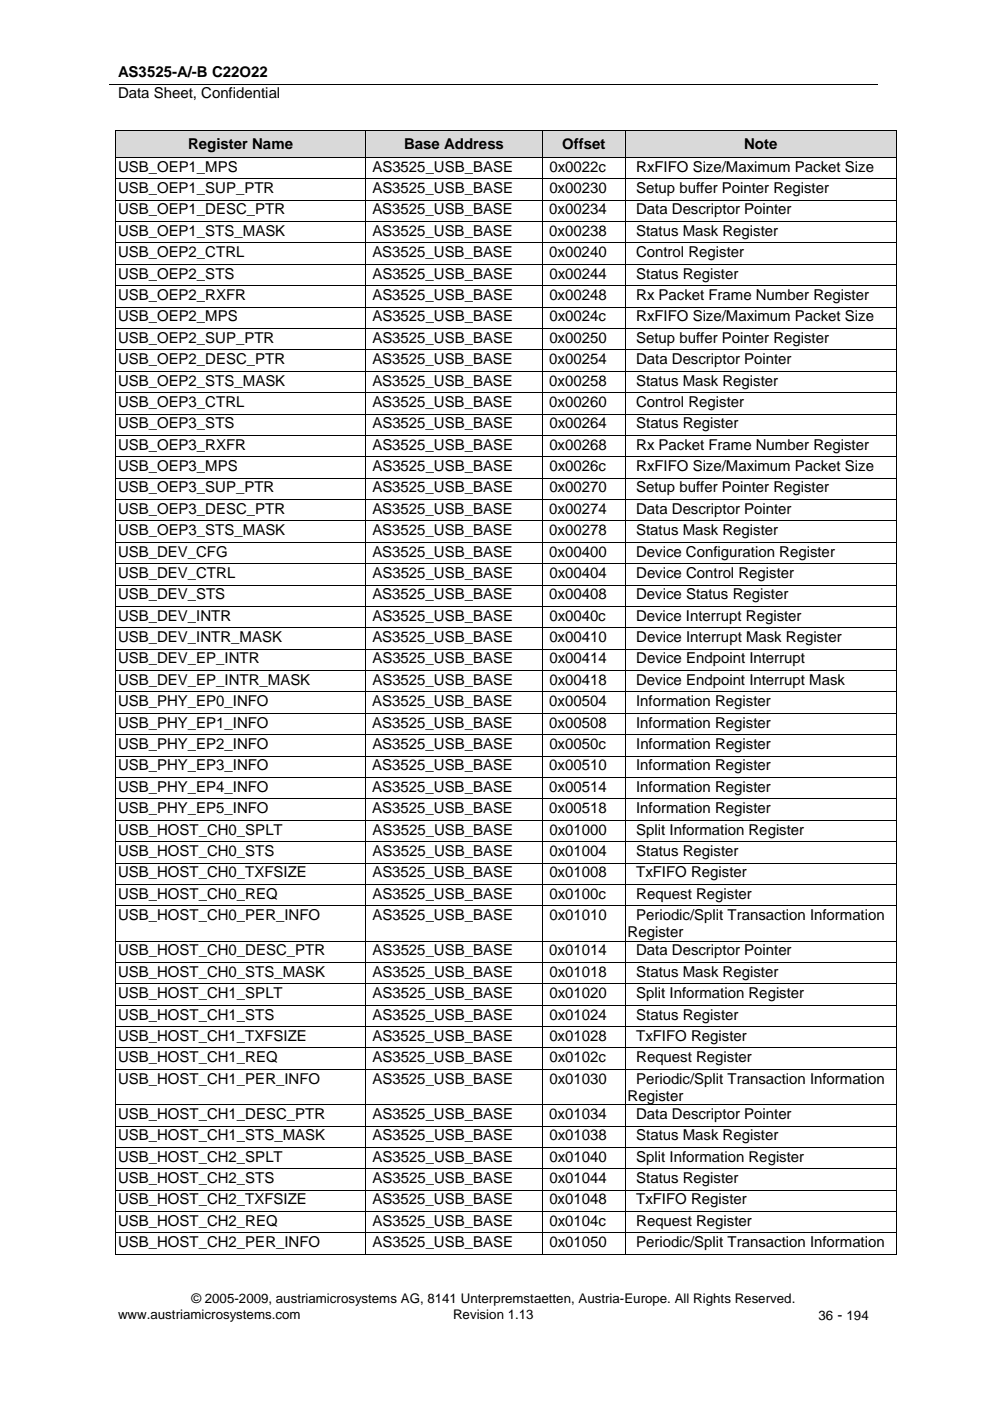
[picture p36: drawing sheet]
<svg xmlns="http://www.w3.org/2000/svg" width="210mm" height="297mm" viewBox="0 0 210 297" stroke-linecap="round" stroke-linejoin="round" font-family="sans-serif">
<defs><g id="words">
<g font-size="3.2">
<text x="25" y="16.3">AS3525-A/-B C22O22</text>
<text x="25" y="20.9">Data Sheet, Confidential</text>
<text x="39.9" y="31.6">Register Name</text>
<text x="85.7" y="31.6">Base Address</text>
<text x="119.2" y="31.6">Offset</text>
<text x="157.8" y="31.6">Note</text>
<text x="25" y="36.4">USB_OEP1_MPS</text>
<text x="25" y="40.9">USB_OEP1_SUP_PTR</text>
<text x="79" y="40.9">AS3525_USB_BASE</text>
<text x="79" y="36.4">AS3525_USB_BASE</text>
<text x="116.5" y="40.9">0x00230</text>
<text x="116.5" y="36.4">0x0022c</text>
<text x="134.9" y="40.9">Setup buffer Pointer Register</text>
<text x="134.9" y="36.4">RxFIFO Size/Maximum Packet Size</text>
<text x="25" y="45.5">USB_OEP1_DESC_PTR</text>
<text x="78.9" y="45.5">AS3525_USB_BASE</text>
<text x="116.5" y="45.5">0x00234</text>
<text x="134.9" y="45.5">Data Descriptor Pointer</text>
<text x="25" y="50">USB_OEP1_STS_MASK</text>
<text x="78.9" y="50">AS3525_USB_BASE</text>
<text x="116.5" y="50">0x00238</text>
<text x="134.9" y="50">Status Mask Register</text>
<text x="25" y="54.5">USB_OEP2_CTRL</text>
<text x="25" y="59.1">USB_OEP2_STS</text>
<text x="78.9" y="54.5">AS3525_USB_BASE</text>
<text x="79" y="59.1">AS3525_USB_BASE</text>
<text x="116.5" y="54.5">0x00240</text>
<text x="116.5" y="59.1">0x00244</text>
<text x="134.9" y="54.5">Control Register</text>
<text x="134.9" y="59.1">Status Register</text>
<text x="25" y="63.6">USB_OEP2_RXFR</text>
<text x="79" y="63.6">AS3525_USB_BASE</text>
<text x="116.5" y="63.6">0x00248</text>
<text x="134.9" y="63.6">Rx Packet Frame Number Register</text>
<text x="25" y="68.1">USB_OEP2_MPS</text>
<text x="79" y="68.1">AS3525_USB_BASE</text>
<text x="116.5" y="68.1">0x0024c</text>
<text x="134.9" y="68.1">RxFIFO Size/Maximum Packet Size</text>
<text x="25" y="72.7">USB_OEP2_SUP_PTR</text>
<text x="25" y="77.2">USB_OEP2_DESC_PTR</text>
<text x="78.9" y="77.2">AS3525_USB_BASE</text>
<text x="79" y="72.7">AS3525_USB_BASE</text>
<text x="116.5" y="77.2">0x00254</text>
<text x="116.5" y="72.7">0x00250</text>
<text x="134.9" y="77.2">Data Descriptor Pointer</text>
<text x="134.9" y="72.7">Setup buffer Pointer Register</text>
<text x="25" y="81.7">USB_OEP2_STS_MASK</text>
<text x="78.9" y="81.7">AS3525_USB_BASE</text>
<text x="116.5" y="81.7">0x00258</text>
<text x="134.9" y="81.7">Status Mask Register</text>
<text x="25" y="86.3">USB_OEP3_CTRL</text>
<text x="78.9" y="86.3">AS3525_USB_BASE</text>
<text x="116.5" y="86.3">0x00260</text>
<text x="134.9" y="86.3">Control Register</text>
<text x="25" y="90.8">USB_OEP3_STS</text>
<text x="25" y="95.3">USB_OEP3_RXFR</text>
<text x="79" y="95.3">AS3525_USB_BASE</text>
<text x="79" y="90.8">AS3525_USB_BASE</text>
<text x="116.5" y="95.3">0x00268</text>
<text x="116.5" y="90.8">0x00264</text>
<text x="134.9" y="95.3">Rx Packet Frame Number Register</text>
<text x="134.9" y="90.8">Status Register</text>
<text x="25" y="99.9">USB_OEP3_MPS</text>
<text x="79" y="99.9">AS3525_USB_BASE</text>
<text x="116.5" y="99.9">0x0026c</text>
<text x="134.9" y="99.9">RxFIFO Size/Maximum Packet Size</text>
<text x="25" y="104.4">USB_OEP3_SUP_PTR</text>
<text x="79" y="104.4">AS3525_USB_BASE</text>
<text x="116.5" y="104.4">0x00270</text>
<text x="134.9" y="104.4">Setup buffer Pointer Register</text>
<text x="25" y="108.9">USB_OEP3_DESC_PTR</text>
<text x="25" y="113.5">USB_OEP3_STS_MASK</text>
<text x="78.9" y="113.5">AS3525_USB_BASE</text>
<text x="78.9" y="108.9">AS3525_USB_BASE</text>
<text x="116.5" y="108.9">0x00274</text>
<text x="116.5" y="113.5">0x00278</text>
<text x="134.9" y="108.9">Data Descriptor Pointer</text>
<text x="134.9" y="113.5">Status Mask Register</text>
<text x="25" y="118">USB_DEV_CFG</text>
<text x="78.9" y="118">AS3525_USB_BASE</text>
<text x="116.5" y="118">0x00400</text>
<text x="134.9" y="118">Device Configuration Register</text>
<text x="25" y="122.5">USB_DEV_CTRL</text>
<text x="79" y="122.5">AS3525_USB_BASE</text>
<text x="116.5" y="122.5">0x00404</text>
<text x="134.9" y="122.5">Device Control Register</text>
<text x="25" y="127.1">USB_DEV_STS</text>
<text x="25" y="131.6">USB_DEV_INTR</text>
<text x="78.9" y="127.1">AS3525_USB_BASE</text>
<text x="79" y="131.6">AS3525_USB_BASE</text>
<text x="116.5" y="127.1">0x00408</text>
<text x="116.5" y="131.6">0x0040c</text>
<text x="134.9" y="131.6">Device Interrupt Register</text>
<text x="134.9" y="127.1">Device Status Register</text>
<text x="25" y="136.1">USB_DEV_INTR_MASK</text>
<text x="78.9" y="136.1">AS3525_USB_BASE</text>
<text x="116.5" y="136.1">0x00410</text>
<text x="134.9" y="136.1">Device Interrupt Mask Register</text>
<text x="25" y="140.7">USB_DEV_EP_INTR</text>
<text x="79" y="140.7">AS3525_USB_BASE</text>
<text x="116.5" y="140.7">0x00414</text>
<text x="134.9" y="140.7">Device Endpoint Interrupt</text>
<text x="25" y="145.2">USB_DEV_EP_INTR_MASK</text>
<text x="25" y="149.7">USB_PHY_EP0_INFO</text>
<text x="78.9" y="149.7">AS3525_USB_BASE</text>
<text x="79" y="145.2">AS3525_USB_BASE</text>
<text x="116.5" y="149.7">0x00504</text>
<text x="116.5" y="145.2">0x00418</text>
<text x="134.9" y="145.2">Device Endpoint Interrupt Mask</text>
<text x="134.9" y="149.7">Information Register</text>
<text x="25" y="154.3">USB_PHY_EP1_INFO</text>
<text x="78.9" y="154.3">AS3525_USB_BASE</text>
<text x="116.5" y="154.3">0x00508</text>
<text x="134.9" y="154.3">Information Register</text>
<text x="25" y="158.8">USB_PHY_EP2_INFO</text>
<text x="78.9" y="158.8">AS3525_USB_BASE</text>
<text x="116.5" y="158.8">0x0050c</text>
<text x="134.9" y="158.8">Information Register</text>
<text x="25" y="163.3">USB_PHY_EP3_INFO</text>
<text x="25" y="167.9">USB_PHY_EP4_INFO</text>
<text x="78.9" y="163.3">AS3525_USB_BASE</text>
<text x="78.9" y="167.9">AS3525_USB_BASE</text>
<text x="116.5" y="163.3">0x00510</text>
<text x="116.5" y="167.9">0x00514</text>
<text x="134.9" y="163.3">Information Register</text>
<text x="134.9" y="167.9">Information Register</text>
<text x="25" y="172.4">USB_PHY_EP5_INFO</text>
<text x="78.9" y="172.4">AS3525_USB_BASE</text>
<text x="116.5" y="172.4">0x00518</text>
<text x="134.9" y="172.4">Information Register</text>
<text x="25" y="176.9">USB_HOST_CH0_SPLT</text>
<text x="79" y="176.9">AS3525_USB_BASE</text>
<text x="116.5" y="176.9">0x01000</text>
<text x="134.9" y="176.9">Split Information Register</text>
<text x="25" y="181.5">USB_HOST_CH0_STS</text>
<text x="79" y="181.5">AS3525_USB_BASE</text>
<text x="116.5" y="181.5">0x01004</text>
<text x="134.9" y="181.5">Status Register</text>
<text x="25" y="186">USB_HOST_CH0_TXFSIZE</text>
<text x="25" y="190.5">USB_HOST_CH0_REQ</text>
<text x="79" y="186">AS3525_USB_BASE</text>
<text x="79" y="190.5">AS3525_USB_BASE</text>
<text x="116.5" y="186">0x01008</text>
<text x="116.5" y="190.5">0x0100c</text>
<text x="134.9" y="186">TxFIFO Register</text>
<text x="134.9" y="190.5">Request Register</text>
<text x="25" y="195.1">USB_HOST_CH0_PER_INFO</text>
<text x="79" y="195.1">AS3525_USB_BASE</text>
<text x="116.5" y="195.1">0x01010</text>
<text x="134.9" y="195.1">Periodic/Split Transaction Information</text>
<text x="25" y="202.5">USB_HOST_CH0_DESC_PTR</text>
<text x="79" y="202.5">AS3525_USB_BASE</text>
<text x="116.5" y="202.5">0x01014</text>
<text x="133.1" y="198.7">Register</text>
<text x="134.9" y="202.5">Data Descriptor Pointer</text>
<text x="25" y="207.1">USB_HOST_CH0_STS_MASK</text>
<text x="79" y="207.1">AS3525_USB_BASE</text>
<text x="116.5" y="207.1">0x01018</text>
<text x="134.9" y="207.1">Status Mask Register</text>
<text x="25" y="211.6">USB_HOST_CH1_SPLT</text>
<text x="79" y="211.6">AS3525_USB_BASE</text>
<text x="116.5" y="211.6">0x01020</text>
<text x="134.9" y="211.6">Split Information Register</text>
<text x="25" y="216.2">USB_HOST_CH1_STS</text>
<text x="25" y="220.7">USB_HOST_CH1_TXFSIZE</text>
<text x="79" y="220.7">AS3525_USB_BASE</text>
<text x="79" y="216.2">AS3525_USB_BASE</text>
<text x="116.5" y="220.7">0x01028</text>
<text x="116.5" y="216.2">0x01024</text>
<text x="134.9" y="220.7">TxFIFO Register</text>
<text x="134.9" y="216.2">Status Register</text>
<text x="25" y="225.2">USB_HOST_CH1_REQ</text>
<text x="79" y="225.2">AS3525_USB_BASE</text>
<text x="116.5" y="225.2">0x0102c</text>
<text x="134.9" y="225.2">Request Register</text>
<text x="25" y="229.7">USB_HOST_CH1_PER_INFO</text>
<text x="79" y="229.7">AS3525_USB_BASE</text>
<text x="116.5" y="229.7">0x01030</text>
<text x="133.1" y="233.4">Register</text>
<text x="134.9" y="229.7">Periodic/Split Transaction Information</text>
<text x="25" y="237.2">USB_HOST_CH1_DESC_PTR</text>
<text x="79" y="237.2">AS3525_USB_BASE</text>
<text x="116.5" y="237.2">0x01034</text>
<text x="134.9" y="237.2">Data Descriptor Pointer</text>
<text x="25" y="241.8">USB_HOST_CH1_STS_MASK</text>
<text x="79" y="241.8">AS3525_USB_BASE</text>
<text x="116.5" y="241.8">0x01038</text>
<text x="134.9" y="241.8">Status Mask Register</text>
<text x="25" y="246.3">USB_HOST_CH2_SPLT</text>
<text x="25" y="250.8">USB_HOST_CH2_STS</text>
<text x="79" y="250.8">AS3525_USB_BASE</text>
<text x="79" y="246.3">AS3525_USB_BASE</text>
<text x="116.5" y="250.8">0x01044</text>
<text x="116.5" y="246.3">0x01040</text>
<text x="134.9" y="250.8">Status Register</text>
<text x="134.9" y="246.3">Split Information Register</text>
<text x="25" y="255.4">USB_HOST_CH2_TXFSIZE</text>
<text x="79" y="255.4">AS3525_USB_BASE</text>
<text x="116.5" y="255.4">0x01048</text>
<text x="134.9" y="255.4">TxFIFO Register</text>
<text x="25" y="259.9">USB_HOST_CH2_REQ</text>
<text x="79" y="259.9">AS3525_USB_BASE</text>
<text x="116.5" y="259.9">0x0104c</text>
<text x="134.9" y="259.9">Request Register</text>
<text x="25" y="264.4">USB_HOST_CH2_PER_INFO</text>
<text x="79" y="264.4">AS3525_USB_BASE</text>
<text x="116.5" y="264.4">0x01050</text>
<text x="134.9" y="264.4">Periodic/Split Transaction Information</text>
</g>
<g font-size="2.8">
<text x="25" y="279.6">www.austriamicrosystems.com</text>
<text x="40.6" y="276.4">© 2005-2009, austriamicrosystems AG, 8141 Unterpremstaetten, Austria-Europe. All Rights Reserved.</text>
<text x="96.1" y="279.6">Revision 1.13</text>
<text x="173.5" y="280">36 - 194</text>
</g>
</g></defs>
<path d="M23.1 17.8h162.9" fill="none" stroke="#000" stroke-width=".21"/>
<g fill="#d9d9d9">
<path d="M24.6 27.7h52.8v5.6h-52.8z"/>
<path d="M25 27.7h52v5.6h-52z"/>
<path d="M77.6 27.7h37.4v5.6h-37.4z"/>
<path d="M78.1 27.7h36.4v5.6h-36.4z"/>
<path d="M115.1 27.7h17.4v5.6h-17.4z"/>
<path d="M115.6 27.7h16.4v5.6h-16.4z"/>
<path d="M132.6 27.7h57.4v5.6h-57.4z"/>
<path d="M133.1 27.7h56.4v5.6h-56.4z"/>
</g>
<path d="M24.4 27.5h.2v.2h-.2zM190 27.5h.1v.2h-.1zM190 265.9h.1v.1h-.1z" fill="#000"/>
<g fill="none" stroke="#000" stroke-width=".21">
<path d="M24.4 27.6h165.7M24.4 33.4h165.7M24.4 37.9h165.7M24.5 27.7v5.6M24.5 33.5v4.3M24.5 38v4.4M77.5 27.7v5.6M77.5 33.5v4.3M77.5 38v4.4M115 27.7v5.6M115 33.5v4.3M115 38v4.4"/>
<path d="M132.5 27.7v5.6M132.5 33.5v4.3M132.5 38v4.4M190.1 27.7v5.6M190.1 33.5v4.3M190.1 38v4.4M24.4 42.4h165.7M24.4 47h165.7M24.4 51.5h165.7M24.4 56h165.7M24.5 42.5v4.4M24.5 47.1v4.3"/>
<path d="M24.5 51.6v4.4M24.5 56.1v4.4M77.5 42.5v4.4M77.5 47.1v4.3M77.5 51.6v4.4M77.5 56.1v4.4M115 42.5v4.4M115 47.1v4.3M115 51.6v4.4M115 56.1v4.4M132.5 42.5v4.4M132.5 47.1v4.3"/>
<path d="M132.5 51.6v4.4M132.5 56.1v4.4M190.1 42.5v4.4M190.1 47.1v4.3M190.1 51.6v4.4M190.1 56.1v4.4M24.4 60.6h165.7M24.4 65.1h165.7M24.4 69.6h165.7M24.4 74.2h165.7M24.4 78.7h165.7M24.5 60.7v4.3"/>
<path d="M24.5 65.2v4.4M24.5 69.7v4.4M24.5 74.3v4.3M24.5 78.8v4.4M77.5 60.7v4.3M77.5 65.2v4.4M77.5 69.7v4.4M77.5 74.3v4.3M77.5 78.8v4.4M115 60.7v4.3M115 65.2v4.4M115 69.7v4.4"/>
<path d="M115 74.3v4.3M115 78.8v4.4M132.5 60.7v4.3M132.5 65.2v4.4M132.5 69.7v4.4M132.5 74.3v4.3M132.5 78.8v4.4M190.1 60.7v4.3M190.1 65.2v4.4M190.1 69.7v4.4M190.1 74.3v4.3M190.1 78.8v4.4"/>
<path d="M24.4 83.2h165.7M24.4 87.8h165.7M24.4 92.3h165.7M24.4 96.8h165.7M24.5 83.3v4.4M24.5 87.9v4.3M24.5 92.4v4.4M24.5 96.9v4.4M77.5 83.3v4.4M77.5 87.9v4.3M77.5 92.4v4.4M77.5 96.9v4.4"/>
<path d="M115 83.3v4.4M115 87.9v4.3M115 92.4v4.4M115 96.9v4.4M132.5 83.3v4.4M132.5 87.9v4.3M132.5 92.4v4.4M132.5 96.9v4.4M190.1 83.3v4.4M190.1 87.9v4.3M190.1 92.4v4.4M190.1 96.9v4.4"/>
<path d="M24.4 101.4h165.7M24.4 105.9h165.7M24.4 110.4h165.7M24.4 115h165.7M24.4 119.5h165.7M24.5 101.5v4.3M24.5 106v4.4M24.5 110.5v4.4M24.5 115.1v4.3M24.5 119.6v4.4M77.5 101.5v4.3M77.5 106v4.4"/>
<path d="M77.5 110.5v4.4M77.5 115.1v4.3M77.5 119.6v4.4M115 101.5v4.3M115 106v4.4M115 110.5v4.4M115 115.1v4.3M115 119.6v4.4M132.5 101.5v4.3M132.5 106v4.4M132.5 110.5v4.4M132.5 115.1v4.3"/>
<path d="M132.5 119.6v4.4M190.1 101.5v4.3M190.1 106v4.4M190.1 110.5v4.4M190.1 115.1v4.3M190.1 119.6v4.4M24.4 124h165.7M24.4 128.6h165.7M24.4 133.1h165.7M24.4 137.6h165.7M24.5 124.1v4.4M24.5 128.7v4.3"/>
<path d="M24.5 133.2v4.4M24.5 137.7v4.4M77.5 124.1v4.4M77.5 128.7v4.3M77.5 133.2v4.4M77.5 137.7v4.4M115 124.1v4.4M115 128.7v4.3M115 133.2v4.4M115 137.7v4.4M132.5 124.1v4.4M132.5 128.7v4.3"/>
<path d="M132.5 133.2v4.4M132.5 137.7v4.4M190.1 124.1v4.4M190.1 128.7v4.3M190.1 133.2v4.4M190.1 137.7v4.4M24.4 142.2h165.7M24.4 146.7h165.7M24.4 151.2h165.7M24.4 155.8h165.7M24.5 142.3v4.3M24.5 146.8v4.4"/>
<path d="M24.5 151.3v4.4M24.5 155.9v4.3M77.5 142.3v4.3M77.5 146.8v4.4M77.5 151.3v4.4M77.5 155.9v4.3M115 142.3v4.3M115 146.8v4.4M115 151.3v4.4M115 155.9v4.3M132.5 142.3v4.3M132.5 146.8v4.4"/>
<path d="M132.5 151.3v4.4M132.5 155.9v4.3M190.1 142.3v4.3M190.1 146.8v4.4M190.1 151.3v4.4M190.1 155.9v4.3M24.4 160.3h165.7M24.4 164.8h165.7M24.4 169.4h165.7M24.4 173.9h165.7M24.4 178.5h165.7M24.5 160.4v4.4"/>
<path d="M24.5 164.9v4.4M24.5 169.5v4.3M24.5 174v4.4M24.5 178.5v4.4M77.5 160.4v4.4M77.5 164.9v4.4M77.5 169.5v4.3M77.5 174v4.4M77.5 178.5v4.4M115 160.4v4.4M115 164.9v4.4M115 169.5v4.3"/>
<path d="M115 174v4.4M115 178.5v4.4M132.5 160.4v4.4M132.5 164.9v4.4M132.5 169.5v4.3M132.5 174v4.4M132.5 178.5v4.4M190.1 160.4v4.4M190.1 164.9v4.4M190.1 169.5v4.3M190.1 174v4.4M190.1 178.5v4.4"/>
<path d="M24.4 183h165.7M24.4 187.5h165.7M24.4 192h165.7M24.4 199.5h165.7M24.5 183.1v4.3M24.5 187.6v4.4M24.5 192.1v7.3M24.5 199.6v4.4M77.5 183.1v4.3M77.5 187.6v4.4M77.5 192.1v7.3M77.5 199.6v4.4"/>
<path d="M115 183.1v4.3M115 187.6v4.4M115 192.1v7.3M115 199.6v4.4M132.5 183.1v4.3M132.5 187.6v4.4M132.5 192.1v7.3M132.5 199.6v4.4M190.1 183.1v4.3M190.1 187.6v4.4M190.1 192.1v7.3M190.1 199.6v4.4"/>
<path d="M24.4 204h165.7M24.4 208.6h165.7M24.4 213.1h165.7M24.4 217.7h165.7M24.5 204.1v4.4M24.5 208.7v4.3M24.5 213.2v4.4M24.5 217.7v4.4M77.5 204.1v4.4M77.5 208.7v4.3M77.5 213.2v4.4M77.5 217.7v4.4"/>
<path d="M115 204.1v4.4M115 208.7v4.3M115 213.2v4.4M115 217.7v4.4M132.5 204.1v4.4M132.5 208.7v4.3M132.5 213.2v4.4M132.5 217.7v4.4M190.1 204.1v4.4M190.1 208.7v4.3M190.1 213.2v4.4M190.1 217.7v4.4"/>
<path d="M24.4 222.2h165.7M24.4 226.7h165.7M24.4 234.2h165.7M24.4 238.7h165.7M24.5 222.3v4.3M24.5 226.8v7.3M24.5 234.3v4.4M24.5 238.8v4.4M77.5 222.3v4.3M77.5 226.8v7.3M77.5 234.3v4.4M77.5 238.8v4.4"/>
<path d="M115 222.3v4.3M115 226.8v7.3M115 234.3v4.4M115 238.8v4.4M132.5 222.3v4.3M132.5 226.8v7.3M132.5 234.3v4.4M132.5 238.8v4.4M190.1 222.3v4.3M190.1 226.8v7.3M190.1 234.3v4.4M190.1 238.8v4.4"/>
<path d="M24.4 243.3h165.7M24.4 247.8h165.7M24.4 252.3h165.7M24.4 256.9h165.7M24.5 243.4v4.3M24.5 247.9v4.3M24.5 252.4v4.4M24.5 256.9v4.4M77.5 243.4v4.3M77.5 247.9v4.3M77.5 252.4v4.4M77.5 256.9v4.4"/>
<path d="M115 243.4v4.3M115 247.9v4.3M115 252.4v4.4M115 256.9v4.4M132.5 243.4v4.3M132.5 247.9v4.3M132.5 252.4v4.4M132.5 256.9v4.4M190.1 243.4v4.3M190.1 247.9v4.3M190.1 252.4v4.4M190.1 256.9v4.4"/>
<path d="M24.4 261.4h165.7M24.4 265.9h53M24.5 261.5v4.5M77.5 261.5v4.5M77.6 265.9h37.4M115 261.5v4.5M115.1 265.9h17.4M132.5 261.5v4.5M132.6 265.9h57.4M190.1 261.5v4.5"/>
</g>
<use href="#words"/>
</svg>
